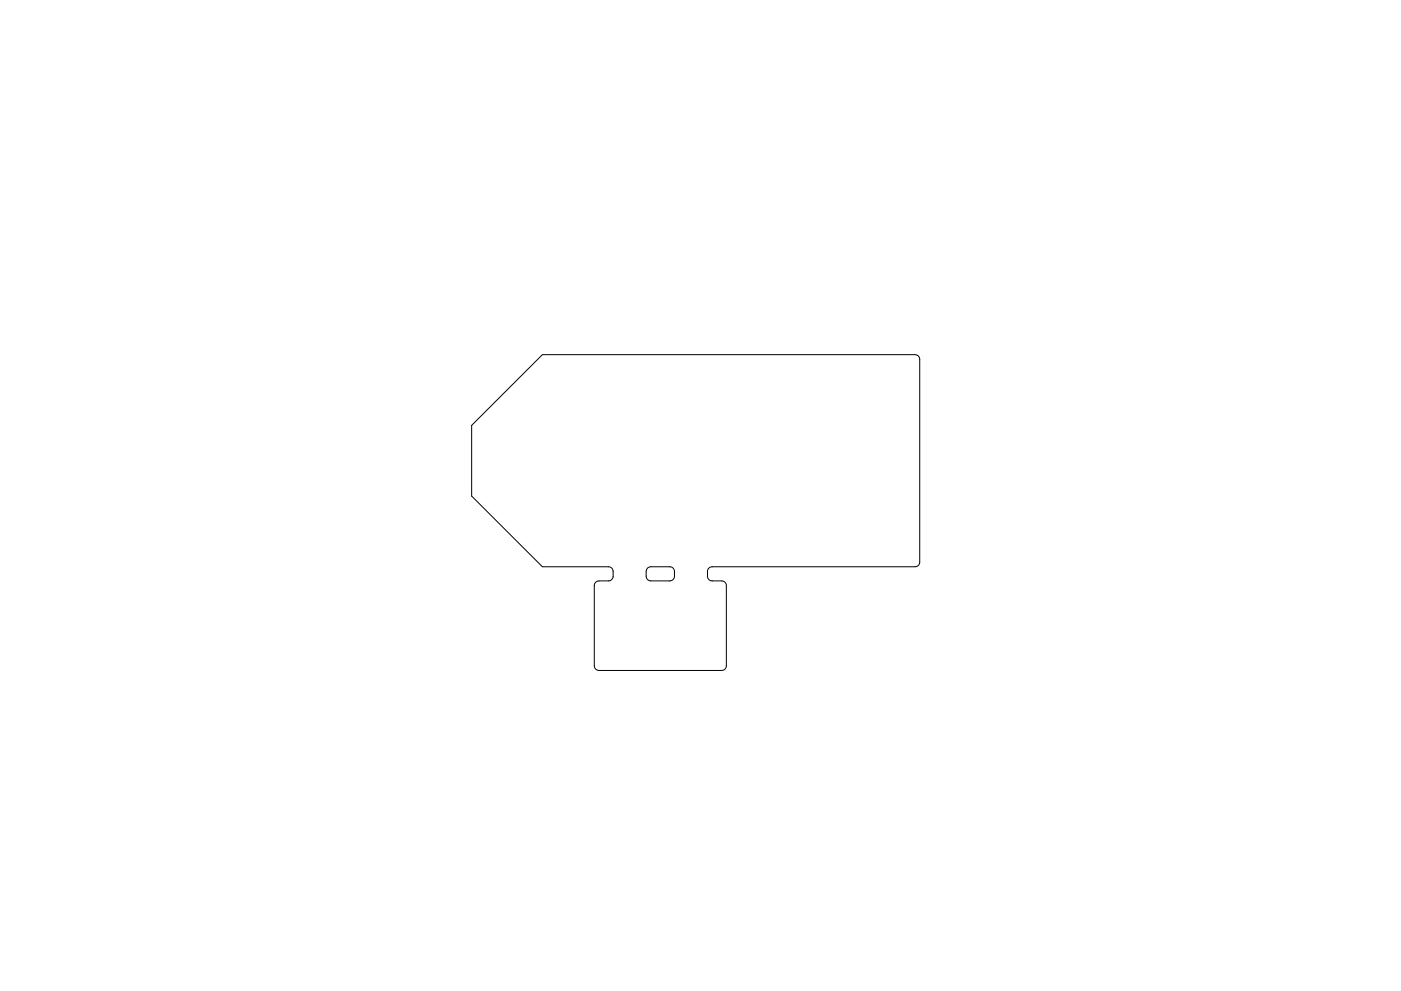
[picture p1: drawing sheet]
<svg xmlns="http://www.w3.org/2000/svg" width="297mm" height="210mm" viewBox="0 0 297 210" stroke-linecap="round" stroke-linejoin="round" font-family="sans-serif">
<path d="M100 90.2l15-15h79a1 1 0 0 1 1 1v43a1 1 0 0 1-1 1h-43a1 1 0 0 0-1 1v1a1 1 0 0 0 1 1h2a1 1 0 0 1 1 1v17a1 1 0 0 1-1 1h-26a1 1 0 0 1-1-1v-17a1 1 0 0 1 1-1h2a1 1 0 0 0 1-1v-1a1 1 0 0 0-1-1h-14l-15-15zM137.3 120.5l.6-.2 4.1-.1a1 1 0 0 1 1 1v1a1 1 0 0 1-1 1h-4a1 1 0 0 1-1-1v-1.1z" fill="none" stroke="#000" stroke-width=".21"/>
</svg>
